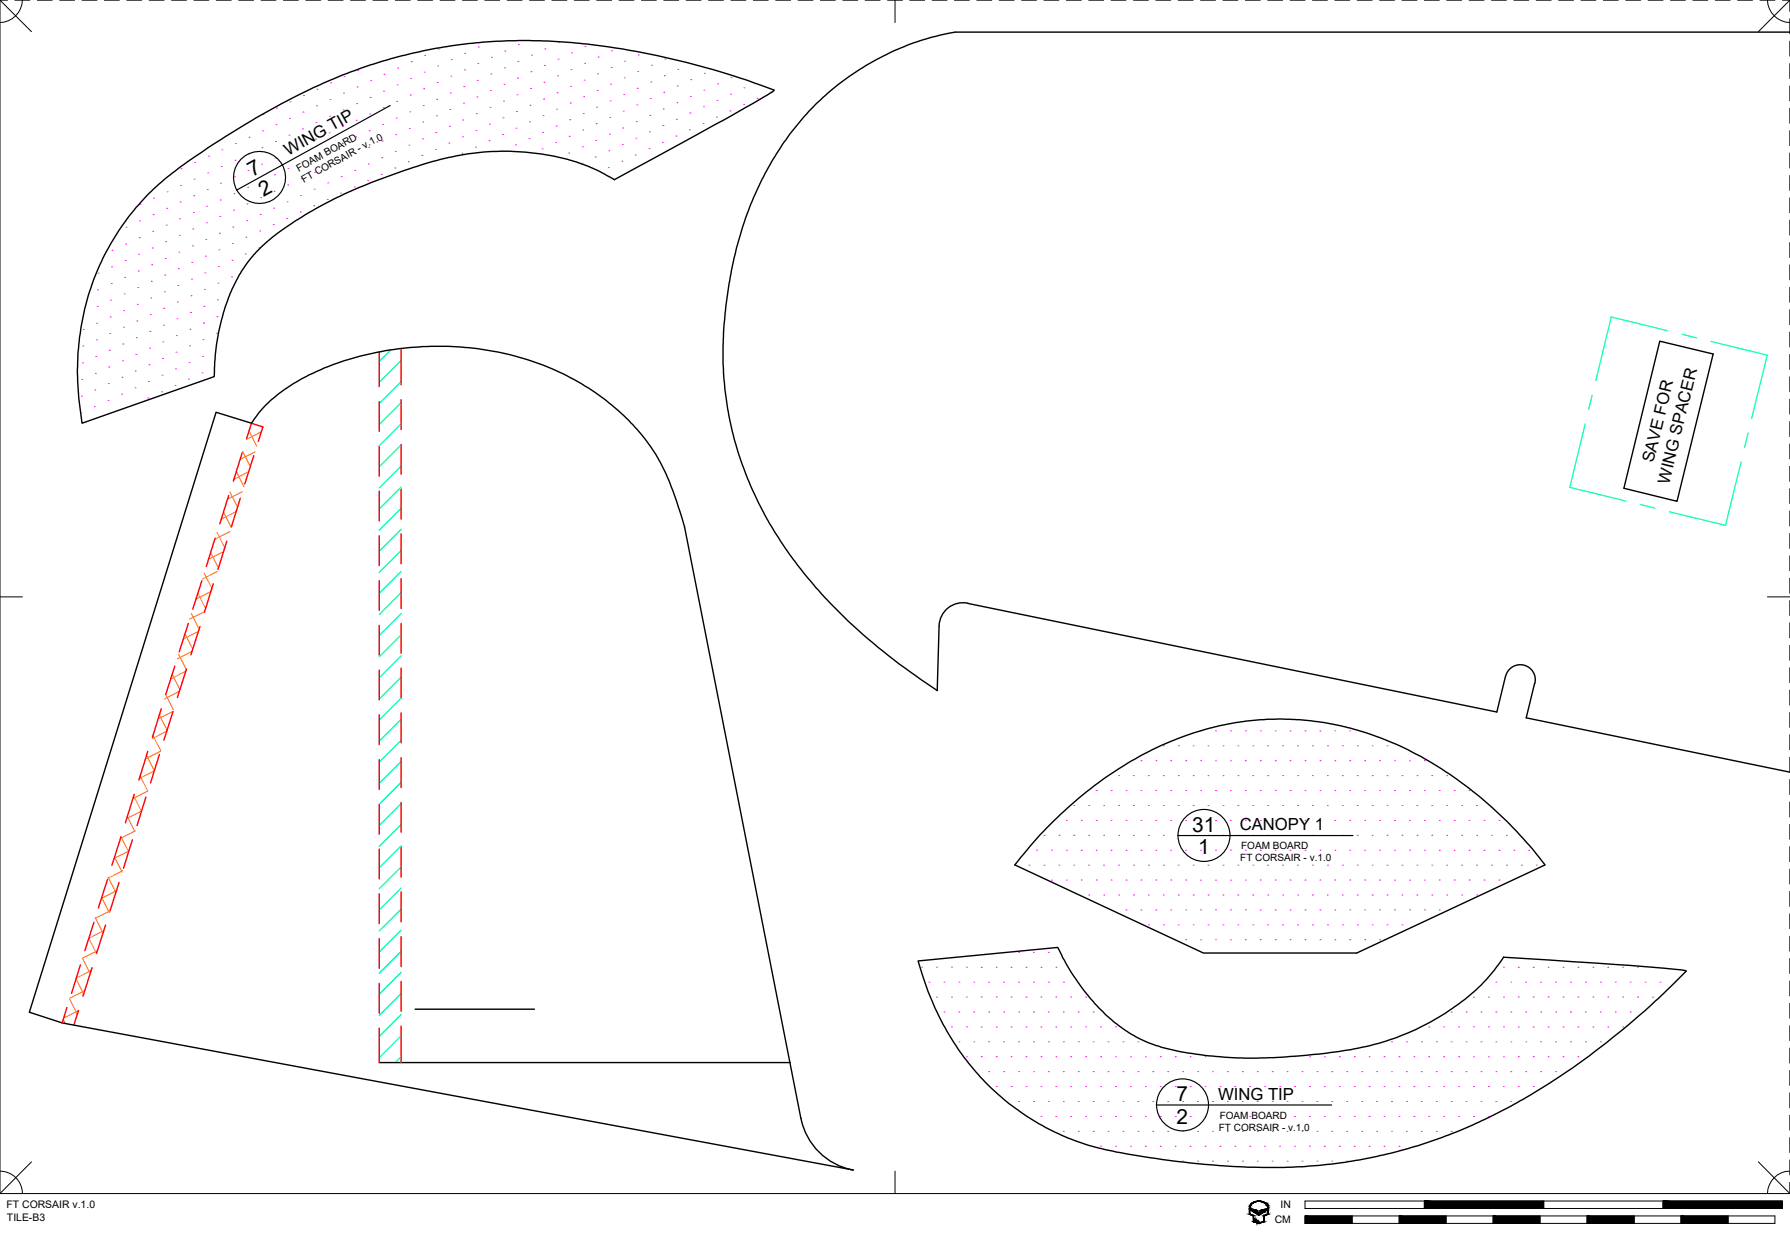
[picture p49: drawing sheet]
<svg xmlns="http://www.w3.org/2000/svg" width="381mm" height="267mm" viewBox="0 0 381 267" stroke-linecap="round" stroke-linejoin="round" font-family="sans-serif">
<defs><g id="words">
<g font-size="4.4">
<text x="53.8" y="37.7" transform="rotate(-29 53.8 37.7)">7</text>
<text x="56.1" y="41.9" transform="rotate(-29 56.1 41.9)">2</text>
<text x="253.8" y="177.1">31</text>
<text x="255" y="181.8">1</text>
<text x="250.4" y="234.4">7</text>
<text x="250.4" y="239.2">2</text>
</g>
<g font-size="3.5">
<text x="61.4" y="33.1" transform="rotate(-29 61.4 33.1)">WING TIP</text>
<text x="351.9" y="98.6" transform="rotate(-76 351.9 98.6)">SAVE FOR</text>
<text x="355.3" y="103.1" transform="rotate(-76 355.3 103.1)">WING SPACER</text>
<text x="263.9" y="176.8">CANOPY 1</text>
<text x="259.3" y="234.1">WING TIP</text>
</g>
<g font-size="2.2">
<text x="1.4" y="257.2">FT CORSAIR v.1.0</text>
<text x="272.6" y="257.2">IN</text>
<text x="1.5" y="259.9">TILE-B3</text>
<text x="271.3" y="260.4">CM</text>
</g>
<g font-size="2.1">
<text x="79.1" y="30.9" transform="rotate(-28 79.1 30.9)">1.0</text>
<text x="63.6" y="36.6" transform="rotate(-29 63.6 36.6)">FOAM BOARD</text>
<text x="64.7" y="38.9" transform="rotate(-29 64.7 38.9)">FT CORSAIR - v.</text>
<text x="264" y="183.4">FT CORSAIR - v.1.0</text>
<text x="264.2" y="180.8">FOAM BOARD</text>
<text x="259.6" y="238.1">FOAM BOARD</text>
<text x="259.4" y="240.7">FT CORSAIR - v.1.0</text>
</g>
</g></defs>
<!-- layer: 06 CAVITY -->
<g fill="none" stroke="#ff7f00" stroke-width=".21">
<path d="M51.6 96.1l1.7 3.2M53 91.8l1.7 3.2M54.3 96.2l-3.2 1.6M55.6 91.9l-3.2 1.7M44.8 117.7l1.7 3.2M46.2 113.4l1.6 3.2M47.6 109l1.6 3.3M47.6 117.4l-3.2 1.6M48.9 104.7l1.7 3.2M48.9 113.2l-3.2 1.6M50.3 108.9l-3.2 1.6M50.3 100.4l1.6 3.2"/>
<path d="M51.6 104.7l-3.2 1.6M52.9 100.4l-3.1 1.6M38 139.2l1.6 3.3M39.4 134.9l1.6 3.3M40.7 130.6l1.7 3.2M40.9 138.7l-3.2 1.5M42.1 126.3l1.7 3.2M42.2 134.4l-3.2 1.6M43.5 122l1.6 3.2M43.6 130.2l-3.2 1.6M44.9 125.9l-3.2 1.6M46.2 121.6l-3.1 1.7"/>
<path d="M32.5 156.5l1.7 3.2M33.9 152.2l1.7 3.2M34.2 159.9l-3.2 1.6M35.3 147.9l1.6 3.2M35.5 155.6l-3.2 1.7M36.7 143.6l1.6 3.2M36.9 151.4l-3.2 1.6M38.2 147.1l-3.2 1.7M39.5 142.9l-3.1 1.6M25.7 178.1l1.7 3.2M27.1 173.8l1.6 3.2M28.5 169.5l1.6 3.2"/>
<path d="M28.8 176.9l-3.2 1.6M29.8 165.1l1.7 3.3-3.2 1.6M30.1 172.6l-3.2 1.6M31.2 160.8l1.6 3.3M32.8 164.1l-3.2 1.6M18.9 199.7l1.6 3.2M20.3 195.4l1.6 3.2M21.6 191l1.7 3.3M22.1 198.1l-3.2 1.6M23 186.7l1.7 3.3M23.4 193.9l-3.2 1.6M24.4 182.4l1.6 3.2"/>
<path d="M24.8 189.6l-3.2 1.6M26.1 185.3l-3.2 1.7M27.4 181.1l-3.1 1.6M13.4 217l.5 .8M14.8 212.7l1.7 3.2M16.2 208.3l1.6 3.3M16.7 215.1l-3.2 1.6M17.6 204l1.6 3.3M18.1 210.8l-3.2 1.7M19.4 206.6l-3.2 1.6M20.7 202.4l-3.1 1.5"/>
</g>
<!-- layer: 02 SCORE -->
<g fill="none" stroke="#f00" stroke-width=".3">
<path d="M80.7 74.9v7.4M85.4 74.2v7.7M51.5 96.4l-1.8 6M52.5 93.4l1-3.3 2.5 .8-1 3.1M54 97l-1.9 6M80.7 85.5v6.3M80.7 95v6.3M85.4 85.1v6.3M85.4 94.6v6.3M45.8 114.5l-1.9 6.1M48.3 115.2l-1.9 6M48.7 105.5l-1.9 6"/>
<path d="M51.1 106.1l-1.8 6M80.7 104.5v6.4M80.7 114v6.4M85.4 104.1v6.4M85.4 113.6v6.4M40.1 132.7l-1.9 6.1M42.6 133.3l-2 6.1M43 123.6l-2 6.1M45.4 124.3l-1.9 6M80.7 123.6v6.3M80.7 133.1v6.3M85.4 123.2v6.3"/>
<path d="M85.4 132.7v6.4M31.5 159.9l-1.9 6.1M34.3 150.9l-1.9 6M36.8 151.5l-1.9 6.1M37.2 141.8l-1.9 6M39.7 142.4l-1.9 6.1M80.7 142.6v6.4M80.7 152.1v6.4M85.4 142.2v6.4M85.4 151.8v6.3M25.7 178.1l-1.9 6.1M28.2 178.7l-1.9 6.1"/>
<path d="M28.6 169.1l-1.9 6M31.1 169.7l-1.9 6M33.9 160.6l-1.9 6M80.7 161.7v6.3M80.7 171.2v6.3M85.4 161.3v6.3M85.4 170.8v6.4M20 196.3l-1.9 6.1M22.5 196.9l-2 6M22.9 187.2l-2 6.1M25.4 187.8l-2 6.1M80.7 180.7v6.4"/>
<path d="M80.7 190.2v6.4M80.7 199.8v6.3M85.4 180.3v6.4M85.4 189.9v6.3M85.4 199.4v6.3M14.2 214.5l-1 3.2M16.7 215.1l-1 3.1M17.1 205.4l-1.9 6M19.6 206l-1.9 6M80.7 209.3v6.4M80.7 218.8v7.4M85.4 208.9v6.4"/>
<path d="M85.4 218.4v7.8"/>
</g>
<!-- layer: 01 CUT -->
<path d="M381 6.8h-177.7a56.9 56.9 0 0 0-41.1 31.4 85.6 85.6 0 0 0-8.2 40.4 75.1 75.1 0 0 0 18.8 45.5l.5 .5a115.1 115.1 0 0 0 23.9 20.8l2.3 1.6 .4-13.8a5.1 5.1 0 0 1 6.1-4.8M31.6 41.3a92.2 92.2 0 0 1 15.2-11.4 139.9 139.9 0 0 1 30.5-15.6 108.8 108.8 0 0 1 52.1-4.3 170.8 170.8 0 0 1 35.4 9.2l-1.5 1-9 5.2-23.5 12.8a41.2 41.2 0 0 0-20.7-5.9 59.7 59.7 0 0 0-23.8 3.9 100 100 0 0 0-25.8 12.4 30.6 30.6 0 0 0-13.1 18.7 48.7 48.7 0 0 0-1.8 12.9l-28.1 9.9a56.5 56.5 0 0 1 5.8-37.8 52 52 0 0 1 8.3-11zM353.3 72.6l11.3 2.7-7.6 31.4-11.4-2.8zM206 128.4l112.6 23.2 1.8-7.6M320.5 143.9a3.2 3.2 0 0 1 3.8-2.3 3.2 3.2 0 0 1 2.4 3.8M326.6 145.5l-1.7 7.3 56.1 11.6M222.8 176.2a77.3 77.3 0 0 1 32.7-20.6 59.7 59.7 0 0 1 45.9 4.9 85.2 85.2 0 0 1 27.5 23.6l-40.1 18.8h-32.7l-40.1-18.8 3.3-4zM88.4 214.8h25.4M195.4 204.5l29.7-2.8a44.5 44.5 0 0 0 14 17.3 30.8 30.8 0 0 0 14.6 5.2 93.6 93.6 0 0 0 26 .2 60.9 60.9 0 0 0 22.5-5.7 43.6 43.6 0 0 0 16.3-12.8l1.5-2.2 26.8 1.8 10.9 .9 1.2 .3a154.7 154.7 0 0 1-41.4 30.8 105.7 105.7 0 0 1-54.9 10.8 165.2 165.2 0 0 1-30.9-4.5 53.2 53.2 0 0 1-33.9-32zM80.7 226.2h87.5M170.5 238a14 14 0 0 0 11.1 11.1l-168.4-31.4-6.9-2.2 39.7-127.7 7.5 2.3a29.7 29.7 0 0 1 13.1-10.6 64 64 0 0 1 53.2 0 46.7 46.7 0 0 1 20.9 19.2 64.1 64.1 0 0 1 5 13.5l24.8 125.8" fill="none" stroke="#000" stroke-width=".3"/>
<!-- layer: 04 BEVEL -->
<g fill="none" stroke="#0ff" stroke-width=".3">
<path d="M83.2 74.5l-2.5 2.4M85.4 76.7l-4.7 4.7M85.4 81.3l-4.7 4.6M85.4 85.7l-4.7 4.7M85.4 90.2l-4.7 4.7M85.4 94.7l-4.7 4.7M85.4 99.2l-4.7 4.7M85.4 103.7l-4.7 4.6M85.4 108.2l-4.7 4.7M85.4 112.7l-4.7 4.6M85.4 117.2l-4.7 4.6M85.4 121.6l-4.7 4.7"/>
<path d="M85.4 126.2l-4.7 4.6M85.4 130.6l-4.7 4.7M85.4 135.1l-4.7 4.7M85.4 139.6l-4.7 4.7M85.4 144.1l-4.7 4.7M85.4 148.6l-4.7 4.6M85.4 153.1l-4.7 4.7M85.4 157.6l-4.7 4.6M85.4 162.1l-4.7 4.6M85.4 166.5l-4.7 4.7M85.4 171l-4.7 4.7M85.4 175.5l-4.7 4.7"/>
<path d="M85.4 180l-4.7 4.7M85.4 184.5l-4.7 4.7M85.4 189l-4.7 4.7M85.4 193.5l-4.7 4.6M85.4 198l-4.7 4.7M85.4 202.5l-4.7 4.7M85.4 207l-4.7 4.6M85.4 211.5l-4.7 4.6M85.4 215.9l-4.7 4.7M85.4 220.5l-4.7 4.6M85.4 224.9l-1.3 1.3"/>
</g>
<!-- layer: 07 DE-PAPER -->
<g fill="none" stroke="#f0f" stroke-width=".21">
<path d="M67.5 19h.1M70.3 17.7h.1M73.1 19.8h.1M73.2 16.3h.1M76 18.5h.1M76.1 15h.1M78.9 17.2h.1M81.7 19.4h.1M81.8 15.8h.1M84.5 18h.1M84.6 14.5h.1M87.4 16.7h.1"/>
<path d="M87.5 13.1h.1M90.2 18.9h.1M90.3 15.4h.1M90.4 11.8h.1M93.1 17.6h.1M93.2 14h.1M93.3 10.5h.1M95.8 19.8h.1M95.9 16.2h.1M96 12.7h.1M98.7 18.4h.1M98.8 14.9h.1"/>
<path d="M98.9 11.4h.1M101.6 17.1h.1M101.7 13.5h.1M101.8 10h.1M104.4 19.3h.1M104.5 15.8h.1M104.6 12.2h.1M107.3 17.9h.1M107.4 14.4h.1M107.5 10.9h.1M110.1 16.6h.1M110.2 13.1h.1"/>
<path d="M110.3 9.5h.1M112.9 18.8h.1M113 15.3h.1M113.1 11.7h.1M115.8 17.5h.1M115.9 13.9h.1M116 10.4h.1M118.6 19.7h.1M118.7 16.2h.1M118.8 12.6h.1M118.9 9.1h.1M121.4 18.4h.1"/>
<path d="M121.5 14.8h.1M121.6 11.3h.1M124.3 17.1h.1M124.4 13.5h.1M124.5 9.9h.1M127.1 19.2h.1M127.2 15.7h.1M127.3 12.1h.1M130 17.9h.1M130.1 14.4h.1M130.2 10.8h.1M132.9 16.6h.1"/>
<path d="M133 13h.1M135.6 18.8h.1M135.7 15.2h.1M135.8 11.7h.1M138.5 17.5h.1M138.6 13.9h.1M141.3 19.6h.1M141.4 16.1h.1M141.5 12.5h.1M144.2 18.3h.1M144.3 14.8h.1M147 17h.1"/>
<path d="M149.8 19.2h.1M149.9 15.6h.1M152.7 17.9h.1M155.6 16.5h.1M158.4 18.7h.1M164 19.6h.1M38.4 39.5h.1M38.5 35.9h.1M41.3 38.1h.1M41.4 34.6h.1M44.2 36.8h.1M44.4 33.2h.1"/>
<path d="M47 39h.1M47.1 35.5h.1M47.2 31.9h.1M49.9 37.6h.1M50 34.1h.1M50.1 30.6h.1M52.7 39.9h.1M52.8 36.3h.1M52.9 32.8h.1M53 29.2h.1M55.6 38.5h.1M55.7 35h.1"/>
<path d="M55.8 31.4h.1M55.9 27.9h.1M56 24.3h.1M58.4 37.2h.1M58.5 33.6h.1M58.6 30.1h.1M58.7 26.5h.1M58.8 23h.1M61.2 39.4h.1M61.3 35.9h.1M61.4 32.3h.1M61.5 28.8h.1"/>
<path d="M61.6 25.2h.1M61.7 21.7h.1M64.1 38h.1M64.2 34.5h.1M64.3 30.9h.1M64.4 27.4h.1M64.5 23.9h.1M64.6 20.3h.1M67 36.7h.1M67.1 33.2h.1M67.2 29.6h.1M67.3 26.1h.1"/>
<path d="M67.4 22.5h.1M69.8 38.9h.1M69.9 35.4h.1M70 31.8h.1M70.1 28.3h.1M70.2 24.7h.1M70.2 21.2h.1M72.6 37.6h.1M72.7 34h.1M72.8 30.5h.1M72.9 26.9h.1M73 23.4h.1"/>
<path d="M75.4 39.8h.1M75.5 36.3h.1M75.6 32.7h.1M75.7 29.2h.1M75.8 25.6h.1M75.9 22.1h.1M78.3 38.4h.1M78.4 34.9h.1M78.5 31.3h.1M78.6 27.8h.1M78.7 24.3h.1M78.8 20.7h.1"/>
<path d="M81.2 37.1h.1M81.3 33.6h.1M81.4 30h.1M81.5 26.5h.1M81.6 22.9h.1M84 35.8h.1M84.1 32.2h.1M84.2 28.7h.1M84.3 25.1h.1M84.4 21.6h.1M86.9 34.4h.1M87 30.9h.1"/>
<path d="M87.1 27.3h.1M87.2 23.8h.1M87.3 20.2h.1M89.8 33.1h.1M89.9 29.6h.1M90 26h.1M90.1 22.5h.1M92.7 31.8h.1M92.8 28.2h.1M92.9 24.6h.1M93 21.1h.1M95.6 30.5h.1"/>
<path d="M95.7 26.9h.1M95.7 23.3h.1M98.3 32.6h.1M98.4 29.1h.1M98.5 25.5h.1M98.6 22h.1M101.2 31.3h.1M101.3 27.8h.1M101.4 24.2h.1M101.5 20.6h.1M104.1 30h.1M104.2 26.4h.1"/>
<path d="M104.3 22.9h.1M106.9 32.2h.1M107 28.6h.1M107.1 25.1h.1M107.2 21.5h.1M109.7 30.8h.1M109.8 27.3h.1M109.9 23.8h.1M110 20.2h.1M112.6 29.5h.1M112.7 25.9h.1M112.8 22.4h.1"/>
<path d="M115.4 31.7h.1M115.5 28.2h.1M115.6 24.6h.1M115.7 21.1h.1M118.3 30.4h.1M118.4 26.8h.1M118.5 23.3h.1M121.1 32.6h.1M121.2 29h.1M121.2 25.5h.1M121.3 21.9h.1M123.8 34.8h.1"/>
<path d="M123.9 31.2h.1M124 27.7h.1M124.1 24.2h.1M124.2 20.6h.1M126.7 33.4h.1M126.8 29.9h.1M126.9 26.3h.1M127 22.8h.1M129.5 35.7h.1M129.6 32.1h.1M129.7 28.6h.1M129.8 25h.1"/>
<path d="M129.9 21.5h.1M132.4 34.3h.1M132.5 30.7h.1M132.6 27.2h.1M132.7 23.7h.1M132.8 20.1h.1M135.2 33h.1M135.3 29.4h.1M135.4 25.9h.1M135.5 22.3h.1M138.1 31.6h.1M138.2 28.1h.1"/>
<path d="M138.3 24.5h.1M138.4 21h.1M141 30.3h.1M141.1 26.7h.1M141.2 23.2h.1M143.9 29h.1M144 25.4h.1M144.1 21.9h.1M146.7 27.6h.1M146.8 24.1h.1M146.9 20.5h.1M149.6 26.3h.1"/>
<path d="M149.7 22.7h.1M152.5 24.9h.1M152.6 21.4h.1M155.4 23.6h.1M155.5 20h.1M158.3 22.3h.1M161.1 20.9h.1M20.9 58.1h.1M23.8 56.8h.1M23.9 53.3h.1M26.5 59h.1M26.6 55.5h.1"/>
<path d="M26.7 51.9h.1M26.8 48.4h.1M29.4 57.7h.1M29.5 54.1h.1M29.6 50.6h.1M29.7 47h.1M29.8 43.5h.1M32.2 59.9h.1M32.3 56.3h.1M32.4 52.8h.1M32.5 49.3h.1M32.6 45.7h.1"/>
<path d="M32.7 42.2h.1M35.1 58.5h.1M35.2 55h.1M35.3 51.4h.1M35.4 47.9h.1M35.5 44.3h.1M35.6 40.8h.1M38 57.2h.1M38.1 53.7h.1M38.2 50.1h.1M38.3 46.6h.1M38.3 43h.1"/>
<path d="M40.7 59.4h.1M40.8 55.9h.1M40.9 52.3h.1M41 48.8h.1M41.1 45.2h.1M41.2 41.7h.1M43.6 58.1h.1M43.7 54.5h.1M43.8 51h.1M43.9 47.4h.1M44 43.9h.1M44.1 40.3h.1"/>
<path d="M46.5 56.7h.1M46.6 53.2h.1M46.7 49.7h.1M46.8 46.1h.1M46.9 42.6h.1M49.3 58.9h.1M49.4 55.4h.1M49.5 51.8h.1M49.6 48.3h.1M49.7 44.7h.1M49.8 41.2h.1M52.2 54.1h.1"/>
<path d="M52.3 50.5h.1M52.5 47h.1M52.6 43.4h.1M55.1 52.7h.1M55.3 49.2h.1M55.4 45.6h.1M55.5 42.1h.1M58.1 47.8h.1M58.2 44.3h.1M58.3 40.7h.1M61 46.5h.1M61.1 43h.1"/>
<path d="M63.9 45.1h.1M64 41.6h.1M66.8 43.8h.1M66.9 40.3h.1M69.7 42.5h.1M72.5 41.1h.1M17.5 77.2h.1M17.6 73.7h.1M17.7 70.1h.1M20.3 79.5h.1M20.4 75.9h.1M20.5 72.3h.1"/>
<path d="M20.6 68.8h.1M20.7 65.2h.1M20.8 61.7h.1M23.2 78.1h.1M23.3 74.6h.1M23.4 71h.1M23.5 67.5h.1M23.6 63.9h.1M23.7 60.4h.1M26 76.8h.1M26.1 73.2h.1M26.2 69.6h.1"/>
<path d="M26.3 66.1h.1M26.4 62.6h.1M28.8 79h.1M28.9 75.4h.1M29 71.9h.1M29.1 68.3h.1M29.2 64.8h.1M29.3 61.2h.1M31.7 77.6h.1M31.8 74.1h.1M31.9 70.5h.1M32 67h.1"/>
<path d="M32.1 63.4h.1M34.5 79.9h.1M34.6 76.3h.1M34.7 72.8h.1M34.8 69.2h.1M34.9 65.6h.1M35 62.1h.1M37.4 78.5h.1M37.5 75h.1M37.6 71.4h.1M37.7 67.9h.1M37.8 64.3h.1"/>
<path d="M37.9 60.8h.1M40.2 77.2h.1M40.3 73.6h.1M40.4 70.1h.1M40.5 66.5h.1M40.6 62.9h.1M43 79.4h.1M43.1 75.8h.1M43.2 72.3h.1M43.3 68.8h.1M43.4 65.2h.1M43.5 61.6h.1"/>
<path d="M46.1 70.9h.1M46.2 67.4h.1M46.3 63.8h.1M46.4 60.3h.1M17.2 87.9h.1M17.3 84.3h.1M17.4 80.8h.1M20.1 86.6h.1M20.2 83h.1M23 85.2h.1M23.1 81.7h.1M25.8 83.9h.1"/>
<path d="M25.9 80.3h.1M28.6 86.1h.1M28.7 82.5h.1M31.5 84.7h.1M31.6 81.2h.1M34.4 83.4h.1M37.3 82h.1M40.1 80.7h.1M247.6 158.7h.1M250.8 158.7h.1M254 158.7h.1M255.5 155.6h.1"/>
<path d="M257.1 158.7h.1M258.7 155.6h.1M260.3 158.7h.1M261.9 155.6h.1M263.5 158.7h.1M265.1 155.6h.1M266.7 158.7h.1M268.2 155.6h.1M269.8 158.7h.1M271.4 155.6h.1M273 158.7h.1M274.6 155.6h.1"/>
<path d="M276.2 158.7h.1M277.8 155.6h.1M279.4 158.7h.1M280.9 155.6h.1M282.5 158.7h.1M284.1 155.6h.1M285.7 158.7h.1M287.3 155.6h.1M288.9 158.7h.1M292.1 158.7h.1M295.2 158.7h.1M222.2 177.8h.1"/>
<path d="M225.4 177.8h.1M227 174.6h.1M228.6 171.4h.1M228.6 177.8h.1M230.1 174.6h.1M231.7 171.4h.1M231.7 177.8h.1M233.3 168.3h.1M233.3 174.6h.1M234.9 171.4h.1M234.9 177.8h.1M236.5 168.3h.1"/>
<path d="M236.5 174.6h.1M238.1 165.1h.1M238.1 171.4h.1M238.1 177.8h.1M239.7 168.3h.1M239.7 174.6h.1M241.3 165.1h.1M241.3 171.4h.1M241.3 177.8h.1M242.8 161.9h.1M242.8 168.3h.1M242.8 174.6h.1"/>
<path d="M244.4 165.1h.1M244.4 171.4h.1M244.4 177.8h.1M246 161.9h.1M246 168.3h.1M246 174.6h.1M247.6 165.1h.1M247.6 171.4h.1M247.6 177.8h.1M249.2 161.9h.1M249.2 168.3h.1M249.2 174.6h.1"/>
<path d="M250.8 165.1h.1M250.8 171.4h.1M250.8 177.8h.1M252.4 161.9h.1M252.4 168.3h.1M252.4 174.6h.1M254 165.1h.1M254 171.4h.1M254 177.8h.1M255.5 161.9h.1M255.5 168.3h.1M255.5 174.6h.1"/>
<path d="M257.1 165.1h.1M257.1 171.4h.1M257.1 177.8h.1M258.7 161.9h.1M258.7 168.3h.1M258.7 174.6h.1M260.3 165.1h.1M260.3 171.4h.1M260.3 177.8h.1M261.9 161.9h.1M261.9 168.3h.1M261.9 174.6h.1"/>
<path d="M263.5 165.1h.1M263.5 171.4h.1M263.5 177.8h.1M265.1 161.9h.1M265.1 168.3h.1M265.1 174.6h.1M266.7 165.1h.1M266.7 171.4h.1M266.7 177.8h.1M268.2 161.9h.1M268.2 168.3h.1M268.2 174.6h.1"/>
<path d="M269.8 165.1h.1M269.8 171.4h.1M269.8 177.8h.1M271.4 161.9h.1M271.4 168.3h.1M271.4 174.6h.1M273 165.1h.1M273 171.4h.1M273 177.8h.1M274.6 161.9h.1M274.6 168.3h.1M274.6 174.6h.1"/>
<path d="M276.2 165.1h.1M276.2 171.4h.1M276.2 177.8h.1M277.8 161.9h.1M277.8 168.3h.1M277.8 174.6h.1M279.4 165.1h.1M279.4 171.4h.1M279.4 177.8h.1M280.9 161.9h.1M280.9 168.3h.1M280.9 174.6h.1"/>
<path d="M282.5 165.1h.1M282.5 171.4h.1M282.5 177.8h.1M284.1 161.9h.1M284.1 168.3h.1M284.1 174.6h.1M285.7 165.1h.1M285.7 171.4h.1M285.7 177.8h.1M287.3 161.9h.1M287.3 168.3h.1M287.3 174.6h.1"/>
<path d="M288.9 165.1h.1M288.9 171.4h.1M288.9 177.8h.1M290.5 161.9h.1M290.5 168.3h.1M290.5 174.6h.1M292.1 165.1h.1M292.1 171.4h.1M292.1 177.8h.1M293.6 161.9h.1M293.6 168.3h.1M293.6 174.6h.1"/>
<path d="M295.2 165.1h.1M295.2 171.4h.1M295.2 177.8h.1M296.8 161.9h.1M296.8 168.3h.1M296.8 174.6h.1M298.4 165.1h.1M298.4 171.4h.1M298.4 177.8h.1M300 161.9h.1M300 168.3h.1M300 174.6h.1"/>
<path d="M301.6 165.1h.1M301.6 171.4h.1M301.6 177.8h.1M303.2 161.9h.1M303.2 168.3h.1M303.2 174.6h.1M304.8 165.1h.1M304.8 171.4h.1M304.8 177.8h.1M306.3 168.3h.1M306.3 174.6h.1M307.9 165.1h.1"/>
<path d="M307.9 171.4h.1M307.9 177.8h.1M309.5 168.3h.1M309.5 174.6h.1M311.1 171.4h.1M311.1 177.8h.1M312.7 168.3h.1M312.7 174.6h.1M314.3 171.4h.1M314.3 177.8h.1M315.9 174.6h.1M317.5 177.8h.1"/>
<path d="M319 174.6h.1M320.6 177.8h.1M219 184.1h.1M220.6 181h.1M222.2 184.1h.1M223.8 181h.1M223.8 187.3h.1M225.4 184.1h.1M227 181h.1M227 187.3h.1M228.6 184.1h.1M230.1 181h.1"/>
<path d="M230.1 187.3h.1M231.7 184.1h.1M231.7 190.5h.1M233.3 181h.1M233.3 187.3h.1M234.9 184.1h.1M234.9 190.5h.1M236.5 181h.1M236.5 187.3h.1M238.1 184.1h.1M238.1 190.5h.1M239.7 181h.1"/>
<path d="M239.7 187.3h.1M239.7 193.7h.1M241.3 184.1h.1M241.3 190.5h.1M242.8 181h.1M242.8 187.3h.1M242.8 193.7h.1M244.4 184.1h.1M244.4 190.5h.1M244.4 196.8h.1M246 181h.1M246 187.3h.1"/>
<path d="M246 193.7h.1M247.6 184.1h.1M247.6 190.5h.1M247.6 196.8h.1M249.2 181h.1M249.2 187.3h.1M249.2 193.7h.1M250.8 184.1h.1M250.8 190.5h.1M250.8 196.8h.1M252.4 181h.1M252.4 187.3h.1"/>
<path d="M252.4 193.7h.1M254 184.1h.1M254 190.5h.1M254 196.8h.1M255.5 181h.1M255.5 187.3h.1M255.5 193.7h.1M257.1 184.1h.1M257.1 190.5h.1M257.1 196.8h.1M258.7 181h.1M258.7 187.3h.1"/>
<path d="M258.7 193.7h.1M260.3 184.1h.1M260.3 190.5h.1M260.3 196.8h.1M261.9 181h.1M261.9 187.3h.1M261.9 193.7h.1M263.5 184.1h.1M263.5 190.5h.1M263.5 196.8h.1M265.1 181h.1M265.1 187.3h.1"/>
<path d="M265.1 193.7h.1M266.7 184.1h.1M266.7 190.5h.1M266.7 196.8h.1M268.2 181h.1M268.2 187.3h.1M268.2 193.7h.1M269.8 184.1h.1M269.8 190.5h.1M269.8 196.8h.1M271.4 181h.1M271.4 187.3h.1"/>
<path d="M271.4 193.7h.1M273 184.1h.1M273 190.5h.1M273 196.8h.1M274.6 181h.1M274.6 187.3h.1M274.6 193.7h.1M276.2 184.1h.1M276.2 190.5h.1M276.2 196.8h.1M277.8 181h.1M277.8 187.3h.1"/>
<path d="M277.8 193.7h.1M279.4 184.1h.1M279.4 190.5h.1M279.4 196.8h.1M280.9 181h.1M280.9 187.3h.1M280.9 193.7h.1M282.5 184.1h.1M282.5 190.5h.1M282.5 196.8h.1M284.1 181h.1M284.1 187.3h.1"/>
<path d="M284.1 193.7h.1M285.7 184.1h.1M285.7 190.5h.1M285.7 196.8h.1M287.3 181h.1M287.3 187.3h.1M287.3 193.7h.1M288.9 184.1h.1M288.9 190.5h.1M288.9 196.8h.1M290.5 181h.1M290.5 187.3h.1"/>
<path d="M290.5 193.7h.1M292.1 184.1h.1M292.1 190.5h.1M292.1 196.8h.1M293.6 181h.1M293.6 187.3h.1M293.6 193.7h.1M295.2 184.1h.1M295.2 190.5h.1M295.2 196.8h.1M296.8 181h.1M296.8 187.3h.1"/>
<path d="M296.8 193.7h.1M298.4 184.1h.1M298.4 190.5h.1M298.4 196.8h.1M300 181h.1M300 187.3h.1M300 193.7h.1M301.6 184.1h.1M301.6 190.5h.1M303.2 181h.1M303.2 187.3h.1M303.2 193.7h.1"/>
<path d="M304.8 184.1h.1M304.8 190.5h.1M306.3 181h.1M306.3 187.3h.1M306.3 193.7h.1M307.9 184.1h.1M307.9 190.5h.1M309.5 181h.1M309.5 187.3h.1M311.1 184.1h.1M311.1 190.5h.1M312.7 181h.1"/>
<path d="M312.7 187.3h.1M314.3 184.1h.1M314.3 190.5h.1M315.9 181h.1M315.9 187.3h.1M317.5 184.1h.1M319 181h.1M319 187.3h.1M320.6 184.1h.1M322.2 181h.1M323.8 184.1h.1M325.4 181h.1"/>
<path d="M327 184.1h.1M196.2 205.9h.1M197.8 209.1h.1M199.3 205.9h.1M199.3 212.2h.1M200.9 209.1h.1M200.9 215.4h.1M202.5 205.9h.1M202.5 212.2h.1M202.5 218.6h.1M204.1 209.1h.1M204.1 215.4h.1"/>
<path d="M205.7 205.9h.1M205.7 212.2h.1M205.7 218.6h.1M207.3 209.1h.1M207.3 215.4h.1M208.9 205.9h.1M208.9 212.2h.1M208.9 218.6h.1M210.5 209.1h.1M210.5 215.4h.1M212 205.9h.1M212 212.2h.1"/>
<path d="M212 218.6h.1M213.6 209.1h.1M213.6 215.4h.1M215.2 205.9h.1M215.2 212.2h.1M215.2 218.6h.1M216.8 202.7h.1M216.8 209.1h.1M216.8 215.4h.1M218.4 205.9h.1M218.4 212.2h.1M218.4 218.6h.1"/>
<path d="M220 202.7h.1M220 209.1h.1M220 215.4h.1M221.6 205.9h.1M221.6 212.2h.1M221.6 218.6h.1M223.2 202.7h.1M223.2 209.1h.1M223.2 215.4h.1M224.7 205.9h.1M224.7 212.2h.1M224.7 218.6h.1"/>
<path d="M226.3 209.1h.1M226.3 215.4h.1M227.9 212.2h.1M227.9 218.6h.1M229.5 215.4h.1M231.1 212.2h.1M231.1 218.6h.1M232.7 215.4h.1M234.3 218.6h.1M237.4 218.6h.1M252.4 200h.1M255.5 200h.1"/>
<path d="M258.7 200h.1M261.9 200h.1M265.1 200h.1M268.2 200h.1M271.4 200h.1M274.6 200h.1M277.8 200h.1M280.9 200h.1M284.1 200h.1M287.3 200h.1M290.5 200h.1M293.6 200h.1"/>
<path d="M304.1 218.6h.1M307.3 218.6h.1M308.9 215.4h.1M310.5 218.6h.1M312.1 215.4h.1M313.6 212.2h.1M313.6 218.6h.1M315.2 215.4h.1M316.8 212.2h.1M316.8 218.6h.1M318.4 209.1h.1M318.4 215.4h.1"/>
<path d="M320 205.9h.1M320 212.2h.1M320 218.6h.1M321.6 209.1h.1M321.6 215.4h.1M323.2 205.9h.1M323.2 212.2h.1M323.2 218.6h.1M324.8 209.1h.1M324.8 215.4h.1M326.3 205.9h.1M326.3 212.2h.1"/>
<path d="M326.3 218.6h.1M327.9 209.1h.1M327.9 215.4h.1M329.5 205.9h.1M329.5 212.2h.1M329.5 218.6h.1M331.1 209.1h.1M331.1 215.4h.1M332.7 205.9h.1M332.7 212.2h.1M332.7 218.6h.1M334.3 209.1h.1"/>
<path d="M334.3 215.4h.1M335.9 205.9h.1M335.9 212.2h.1M335.9 218.6h.1M337.5 209.1h.1M337.5 215.4h.1M339 205.9h.1M339 212.2h.1M339 218.6h.1M340.6 209.1h.1M340.6 215.4h.1M342.2 205.9h.1"/>
<path d="M342.2 212.2h.1M342.2 218.6h.1M343.8 209.1h.1M343.8 215.4h.1M345.4 205.9h.1M345.4 212.2h.1M345.4 218.6h.1M347 209.1h.1M347 215.4h.1M348.6 205.9h.1M348.6 212.2h.1M350.2 209.1h.1"/>
<path d="M351.7 205.9h.1M351.7 212.2h.1M353.3 209.1h.1M356.5 209.1h.1M204.1 221.8h.1M205.7 224.9h.1M207.3 221.8h.1M208.9 224.9h.1M210.5 221.8h.1M210.5 228.1h.1M212 224.9h.1M212 231.3h.1"/>
<path d="M213.6 221.8h.1M213.6 228.1h.1M215.2 224.9h.1M215.2 231.3h.1M216.8 221.8h.1M216.8 228.1h.1M216.8 234.5h.1M218.4 224.9h.1M218.4 231.3h.1M220 221.8h.1M220 228.1h.1M220 234.5h.1"/>
<path d="M221.6 224.9h.1M221.6 231.3h.1M221.6 237.6h.1M223.2 221.8h.1M223.2 228.1h.1M223.2 234.5h.1M224.7 224.9h.1M224.7 231.3h.1M224.7 237.6h.1M226.3 221.8h.1M226.3 228.1h.1M226.3 234.5h.1"/>
<path d="M227.9 224.9h.1M227.9 231.3h.1M227.9 237.6h.1M229.5 221.8h.1M229.5 228.1h.1M229.5 234.5h.1M231.1 224.9h.1M231.1 231.3h.1M231.1 237.6h.1M232.7 221.8h.1M232.7 228.1h.1M232.7 234.5h.1"/>
<path d="M234.3 224.9h.1M234.3 231.3h.1M234.3 237.6h.1M235.9 221.8h.1M235.9 228.1h.1M235.9 234.5h.1M237.4 224.9h.1M237.4 231.3h.1M237.4 237.6h.1M239 221.8h.1M239 228.1h.1M239 234.5h.1"/>
<path d="M240.6 224.9h.1M240.6 231.3h.1M240.6 237.6h.1M242.2 221.8h.1M242.2 228.1h.1M242.2 234.5h.1M243.8 224.9h.1M243.8 231.3h.1M243.8 237.6h.1M245.4 228.1h.1M245.4 234.5h.1M247 224.9h.1"/>
<path d="M247 231.3h.1M247 237.6h.1M248.6 228.1h.1M248.6 234.5h.1M250.1 224.9h.1M250.1 231.3h.1M250.1 237.6h.1M251.7 228.1h.1M251.7 234.5h.1M253.3 224.9h.1M253.3 231.3h.1M253.3 237.6h.1"/>
<path d="M254.9 228.1h.1M254.9 234.5h.1M256.5 224.9h.1M256.5 231.3h.1M256.5 237.6h.1M258.1 228.1h.1M258.1 234.5h.1M259.7 231.3h.1M259.7 237.6h.1M261.3 228.1h.1M261.3 234.5h.1M262.8 231.3h.1"/>
<path d="M262.8 237.6h.1M264.4 228.1h.1M264.4 234.5h.1M266 231.3h.1M266 237.6h.1M267.6 228.1h.1M267.6 234.5h.1M269.2 231.3h.1M269.2 237.6h.1M270.8 228.1h.1M270.8 234.5h.1M272.4 231.3h.1"/>
<path d="M272.4 237.6h.1M274 228.1h.1M274 234.5h.1M275.5 224.9h.1M275.5 231.3h.1M275.5 237.6h.1M277.1 228.1h.1M277.1 234.5h.1M278.7 224.9h.1M278.7 231.3h.1M278.7 237.6h.1M280.3 228.1h.1"/>
<path d="M280.3 234.5h.1M281.9 224.9h.1M281.9 231.3h.1M281.9 237.6h.1M283.5 228.1h.1M283.5 234.5h.1M285.1 224.9h.1M285.1 231.3h.1M285.1 237.6h.1M286.7 228.1h.1M286.7 234.5h.1M288.2 224.9h.1"/>
<path d="M288.2 231.3h.1M288.2 237.6h.1M289.8 228.1h.1M289.8 234.5h.1M291.4 224.9h.1M291.4 231.3h.1M291.4 237.6h.1M293 228.1h.1M293 234.5h.1M294.6 224.9h.1M294.6 231.3h.1M294.6 237.6h.1"/>
<path d="M296.2 221.8h.1M296.2 228.1h.1M296.2 234.5h.1M297.8 224.9h.1M297.8 231.3h.1M297.8 237.6h.1M299.4 221.8h.1M299.4 228.1h.1M299.4 234.5h.1M300.9 224.9h.1M300.9 231.3h.1M300.9 237.6h.1"/>
<path d="M302.5 221.8h.1M302.5 228.1h.1M302.5 234.5h.1M304.1 224.9h.1M304.1 231.3h.1M304.1 237.6h.1M305.7 221.8h.1M305.7 228.1h.1M305.7 234.5h.1M307.3 224.9h.1M307.3 231.3h.1M307.3 237.6h.1"/>
<path d="M308.9 221.8h.1M308.9 228.1h.1M308.9 234.5h.1M310.5 224.9h.1M310.5 231.3h.1M310.5 237.6h.1M312.1 221.8h.1M312.1 228.1h.1M312.1 234.5h.1M313.6 224.9h.1M313.6 231.3h.1M313.6 237.6h.1"/>
<path d="M315.2 221.8h.1M315.2 228.1h.1M315.2 234.5h.1M316.8 224.9h.1M316.8 231.3h.1M316.8 237.6h.1M318.4 221.8h.1M318.4 228.1h.1M318.4 234.5h.1M320 224.9h.1M320 231.3h.1M321.6 221.8h.1"/>
<path d="M321.6 228.1h.1M321.6 234.5h.1M323.2 224.9h.1M323.2 231.3h.1M324.8 221.8h.1M324.8 228.1h.1M326.3 224.9h.1M326.3 231.3h.1M327.9 221.8h.1M327.9 228.1h.1M329.5 224.9h.1M331.1 221.8h.1"/>
<path d="M331.1 228.1h.1M332.7 224.9h.1M334.3 221.8h.1M335.9 224.9h.1M337.5 221.8h.1M340.6 221.8h.1M226.3 240.8h.1M229.5 240.8h.1M232.7 240.8h.1M234.3 244h.1M235.9 240.8h.1M237.4 244h.1"/>
<path d="M239 240.8h.1M240.6 244h.1M242.2 240.8h.1M243.8 244h.1M245.4 240.8h.1M247 244h.1M248.6 240.8h.1M250.1 244h.1M251.7 240.8h.1M251.7 247.2h.1M253.3 244h.1M254.9 240.8h.1"/>
<path d="M254.9 247.2h.1M256.5 244h.1M258.1 240.8h.1M258.1 247.2h.1M259.7 244h.1M261.3 240.8h.1M261.3 247.2h.1M262.8 244h.1M264.4 240.8h.1M264.4 247.2h.1M266 244h.1M267.6 240.8h.1"/>
<path d="M267.6 247.2h.1M269.2 244h.1M270.8 240.8h.1M270.8 247.2h.1M272.4 244h.1M274 240.8h.1M274 247.2h.1M275.5 244h.1M277.1 240.8h.1M277.1 247.2h.1M278.7 244h.1M280.3 240.8h.1"/>
<path d="M280.3 247.2h.1M281.9 244h.1M283.5 240.8h.1M283.5 247.2h.1M285.1 244h.1M286.7 240.8h.1M286.7 247.2h.1M288.2 244h.1M289.8 240.8h.1M291.4 244h.1M293 240.8h.1M294.6 244h.1"/>
<path d="M296.2 240.8h.1M297.8 244h.1M299.4 240.8h.1M300.9 244h.1M302.5 240.8h.1M305.7 240.8h.1M308.9 240.8h.1"/>
</g>
<!-- layer: 05 REFERENCE -->
<path d="M354.9 70.4l-11.9-2.9-3.3 13.5M358 71.1l3.1 .8M364.2 72.7l12 2.9-3.4 13.5M337.4 90.2l-3.3 13.5 12 3M338.9 84.1l-.8 3.1M370.6 98.3l-3.3 13.5-12-2.9M372.1 92.2l-.8 3M349.2 107.4l3 .7" fill="none" stroke="#0f0" stroke-width=".25"/>
<!-- layer: 23 NOTES -->
<g fill="none" stroke="#000" stroke-width=".25">
<path d="M83 22.5l-32.6 18M250.7 177.8h37.3M246.1 235.2h37.3"/>
<circle cx="55.2" cy="37.8" r="5.5"/>
<circle cx="256.3" cy="177.8" r="5.5"/>
<circle cx="251.7" cy="235.2" r="5.5"/>
</g>
<!-- layer: 22 TILED -->
<g fill="#000" stroke="#000" stroke-width=".21">
<path d="M266.2 257.2l1.1 .4h-1.1zM266.3 256.3l.1-.1zM266.9 258h2.1l-1.1 .7zM267.6 255.6h.7zM268.5 257.6l1.2-.4v.4zM267.6 260.3h.7l-.4 .1z"/>
<path d="M265.9 257.2l.1 1.2zM265.9 257.2l.1 1.2z"/>
<path d="M265.9 258.4l.3 .1zM265.9 258.4l.3 .1z"/>
<path d="M266 256.9h.1zM266 256.9h.1z"/>
<path d="M266 256.9v.3zM266 256.9l-.1 .3z"/>
<path d="M266.1 256.6v.3zM266.1 256.6l-.1 .3z"/>
<path d="M266.1 256.6h.1zM266.1 256.6h.1z"/>
<path d="M265.9 258.5l1 .2zM265.9 258.5l1 .2z"/>
<path d="M266.2 256.4v.2zM266.2 256.4v.2h-.1z"/>
<path d="M266.3 256.3h.1zM266.3 256.3l-.1 .1z"/>
<path d="M266.5 256.1h.2zM266.5 256.1l-.1 .1z"/>
<path d="M266.6 256h.2zM266.6 256l.1 .1h-.2z"/>
<path d="M266.6 258.7l.3 .1zM266.6 258.7l.3 .1z"/>
<path d="M266.8 258.8l.1 1.2zM266.8 258.8l.1 1.2z"/>
<path d="M266.8 255.9h.3zM266.6 256l.2-.1z"/>
<path d="M266.9 255.9h.2zM266.8 255.9h.3z"/>
<path d="M267 259.5l.1 .5zM267 259.5l.1 .5z"/>
<path d="M266.2 257.6h1.4zM266.2 257.6h1.4z"/>
<path d="M267.1 255.8h.3zM266.9 255.9l.2-.1z"/>
<path d="M267.3 259.6l.1 .5zM267.3 259.6l.1 .5z"/>
<path d="M266.3 257.6l1.3 .2v-.2zM266.3 257.6l1.3 .2h-1z"/>
<path d="M266.6 257.8l1.2 .2-.2-.2zM266.6 257.8l1.2 .2h-.9z"/>
<path d="M267.2 255.7h.5zM267.2 255.7l.2 .1z"/>
<path d="M267.6 259.8l.1 .4zM267.6 259.8l.1 .4z"/>
<path d="M267.3 255.7h.5zM267.2 255.7h.5z"/>
<path d="M267.9 260v.2zM267.9 260v.2z"/>
<path d="M267.6 255.6l1 .1zM267.3 255.7h1.3z"/>
<path d="M268.1 255.7h.6zM268.1 255.7h.6z"/>
<path d="M268.2 255.7l.6 .1zM268.2 255.7l.6 .1z"/>
<path d="M268.5 255.8l.5 .1zM268.5 255.8l.5 .1z"/>
<path d="M268.8 255.9h.2zM268.8 255.9h.2z"/>
<path d="M268.8 255.9l.5 .1zM268.8 255.9l.5 .1z"/>
<path d="M269 258.8l.1 1.2zM269 258.8l.1 1.2z"/>
<path d="M269.1 256l.3 .1zM269.1 256l.3 .1z"/>
<path d="M269 258.7h.3zM269 258.7l.1 .1z"/>
<path d="M268.3 257.8l.7 .2 .3-.2zM268.3 257.8l.7 .2h-.9z"/>
<path d="M269.2 256.1l.3 .1zM269.2 256.1l.3 .1z"/>
<path d="M269.4 256.2l.2 .1zM269.4 256.2l.2 .1z"/>
<path d="M268.3 257.6l1 .2 .3-.2zM268.3 257.6l1 .2h-1z"/>
<path d="M269.5 256.3l.2 .1zM269.5 256.3l.2 .1z"/>
<path d="M269.6 256.4l.2 .2zM269.6 256.4l.2 .2z"/>
<path d="M268.5 257.6h1.2zM268.3 257.6h1.3z"/>
<path d="M269.7 256.6h.1zM269.7 256.6h.1z"/>
<path d="M269.7 256.6l.2 .3zM269.7 256.6l.2 .3z"/>
<path d="M269.8 256.9h.1zM269.8 256.9h.1z"/>
<path d="M269.8 256.9l.2 .3zM269.8 256.9l.2 .3z"/>
<path d="M269.9 257.2l.1 1.2zM269.9 257.2l.1 1.2z"/>
<path d="M269.9 258.4l.1 .1zM269.7 258.5h.3z"/>
<path d="M269.3 258.7l.7-.2zM269 258.7l.7-.2z"/>
<path d="M277.8 258.8l10 1.6v-1.6zM277.8 258.8l10 1.6h-10z"/>
<path d="M297.8 258.8l10 1.6v-1.6zM297.8 258.8l10 1.6h-10z"/>
<path d="M317.8 258.8l10 1.6v-1.6zM317.8 258.8l10 1.6h-10z"/>
<path d="M303.2 255.6l25.4 1.6v-1.6zM303.2 255.6l25.4 1.6h-25.4z"/>
<path d="M337.8 258.8l10 1.6v-1.6zM337.8 258.8l10 1.6h-10z"/>
<path d="M357.8 258.8l10 1.6v-1.6zM357.8 258.8l10 1.6h-10z"/>
<path d="M354 255.6l25.4 1.6v-1.6zM354 255.6l25.4 1.6h-25.4z"/>
<path d="M266.8 260h.1zM266.8 260h.1z"/>
<path d="M266.8 260h.2zM266.8 260h.2z"/>
<path d="M266.8 260l.3 .1zM266.8 260l.3 .1zM266.8 260.1h.3zM266.8 260.1h.3z"/>
<path d="M266.8 260.1h.4zM266.8 260.1h.4z"/>
<path d="M266.8 260.1h.5zM266.8 260.1h.5z"/>
<path d="M267.3 260.1h.1zM267.3 260.1h.1z"/>
<path d="M266.9 260.1l.5 .1zM266.9 260.1l.5 .1z"/>
<path d="M267 260.2h.6zM267 260.2h.6z"/>
<path d="M267.2 260.2h.5zM267.2 260.2h.5z"/>
<path d="M267.3 260.2l.6 .1zM267.3 260.2l.6 .1z"/>
<path d="M267.9 260.2v.1zM267.9 260.2v.1z"/>
<path d="M267.5 260.3h.4zM267.5 260.3h.4z"/>
<path d="M268 260.3h.4zM267.9 260.3h.4z"/>
<path d="M269 260l.1 .1zM268.7 260.1h.4z"/>
<path d="M268.4 260.3l.7-.2zM268 260.3l.7-.2-.3 .2z"/>
</g>
<g fill="none" stroke="#000" stroke-width=".21">
<path d="M0 0h1.6M0 0v254M0 0l6.7 6.7M3.2 0h3.2M4.8 0a4.9 4.9 0 0 1-4.8 4.8M7.9 0h3.2M12.7 0h3.2M17.5 0h3.1M22.2 0h3.2M27 0h3.2M31.8 0h3.1M36.5 0h3.2"/>
<path d="M41.3 0h3.2M46 0h3.2M50.8 0h3.2M55.6 0h3.1M60.3 0h3.2M65.1 0h3.2M69.9 0h3.1M74.6 0h3.2M79.4 0h3.2M84.1 0h3.2M88.9 0h3.2M93.7 0h3.1"/>
<path d="M98.4 0h3.2M103.2 0h3.2M108 0h3.1M112.7 0h3.2M117.5 0h3.2M122.2 0h3.2M127 0h3.2M131.8 0h3.1M136.5 0h3.2M141.3 0h3.2M146.1 0h3.1M150.8 0h3.2"/>
<path d="M155.6 0h3.2M160.3 0h3.2M165.1 0h3.2M169.9 0h3.1M174.6 0h3.2M179.4 0h3.2M184.2 0h3.1M188.9 0h3.2M190.5 0v4.8M193.6 0h3.2M198.4 0h3.2M203.2 0h3.1"/>
<path d="M207.9 0h3.2M212.7 0h3.2M217.4 0h3.2M222.2 0h3.2M227 0h3.1M231.7 0h3.2M236.5 0h3.2M241.3 0h3.1M246 0h3.2M250.8 0h3.2M255.5 0h3.2M260.3 0h3.2"/>
<path d="M265.1 0h3.1M269.8 0h3.2M274.6 0h3.2M279.4 0h3.1M284.1 0h3.2M288.9 0h3.2M293.6 0h3.2M298.4 0h3.2M303.2 0h3.1M307.9 0h3.2M312.7 0h3.2M317.5 0h3.1"/>
<path d="M322.2 0h3.2M327 0h3.2M331.7 0h3.2M336.5 0h3.2M341.3 0h3.2M346 0h3.2M350.8 0h3.2M355.6 0h3.1M360.3 0h3.2M365.1 0h3.2M369.9 0h3.1M374.6 0h3.2"/>
<path d="M376.2 0a4.9 4.9 0 0 0 4.8 4.8M379.4 0h1.6M381 0v2.4M381 4v3.2M381 8.8v3.1M381 13.5v3.2M381 18.3v3.2M381 0l-6.7 6.7M381 23.1v3.1M381 27.8v3.2M381 32.6v3.2M381 37.3v3.2"/>
<path d="M381 42.1v3.2M381 46.9v3.1M381 51.6v3.2M381 56.4v3.2M381 61.2v3.1M381 65.9v3.2M381 70.7v3.2M381 75.4v3.2M381 80.2v3.2M381 85v3.1M381 89.7v3.2M381 94.5v3.2"/>
<path d="M381 99.3v3.1M381 104v3.2M381 108.8v3.2M381 113.6v3.1M381 118.3v3.2M0 127h4.8M376.2 127h4.8M381 123.1v3.2M381 127.8v3.2M381 132.6v3.2M381 137.4v3.1M381 142.1v3.2"/>
<path d="M381 146.9v3.2M381 151.7v3.1M381 156.4v3.2M381 161.2v3.2M381 165.9v3.2M381 170.7v3.2M381 175.5v3.1M381 180.2v3.2M381 185v3.2M381 189.8v3.1M381 194.5v3.2M381 199.3v3.2"/>
<path d="M381 204v3.2M381 208.8v3.2M381 213.6v3.1M381 218.3v3.2M381 223.1v3.2M381 227.9v3.1M381 232.6v3.2M381 237.4v3.2M0 254h381M0 249.3a4.7 4.7 0 0 1 4.8 4.7M6.7 247.3l-6.7 6.7M190.5 249.3v4.7"/>
<path d="M266.1 257.1a1.98 1.98 0 0 1 1.9-1.4 1.98 1.98 0 0 1 1.9 1.4v1.3l-.9 .3v1.3l-1.1 .3v-.3v.3l-.2-.1v-.4l-.1 .4h-.2v-.6l-.1 .5h-.2v-.6l-.1 .5h-.1v-1.3l-.9-.3v-1.2M266.2 257.2l1.4 .4 .2 .4h.3l.2-.4 1.4-.4v.4l-1.8 1.1-1.7-1.1zM266.3 256.3a2.26 2.26 0 0 1 3.6 .6l.1 1.6-.9 .3v1.3l-1.2 .3-1.1-.3v-1.3l-.9-.3a2.64 2.64 0 0 1 .4-2.2zM277.8 255.6h101.6v1.6h-101.6zM277.8 258.8h100v1.6h-100zM287.8 258.8v1.6M297.8 258.8v1.6M303.2 255.6v1.6M307.8 258.8v1.6M317.8 258.8v1.6M327.8 258.8v1.6M328.6 255.6v1.6"/>
<path d="M337.8 258.8v1.6M347.8 258.8v1.6M354 255.6v1.6M357.8 258.8v1.6M367.8 258.8v1.6M374.3 247.3l6.7 6.7M381 249.3a4.8 4.8 0 0 0-4.8 4.7M381 242.1v3.2M381 246.9v3.2M381 251.7v2.3"/>
</g>
<use href="#words"/>
</svg>
